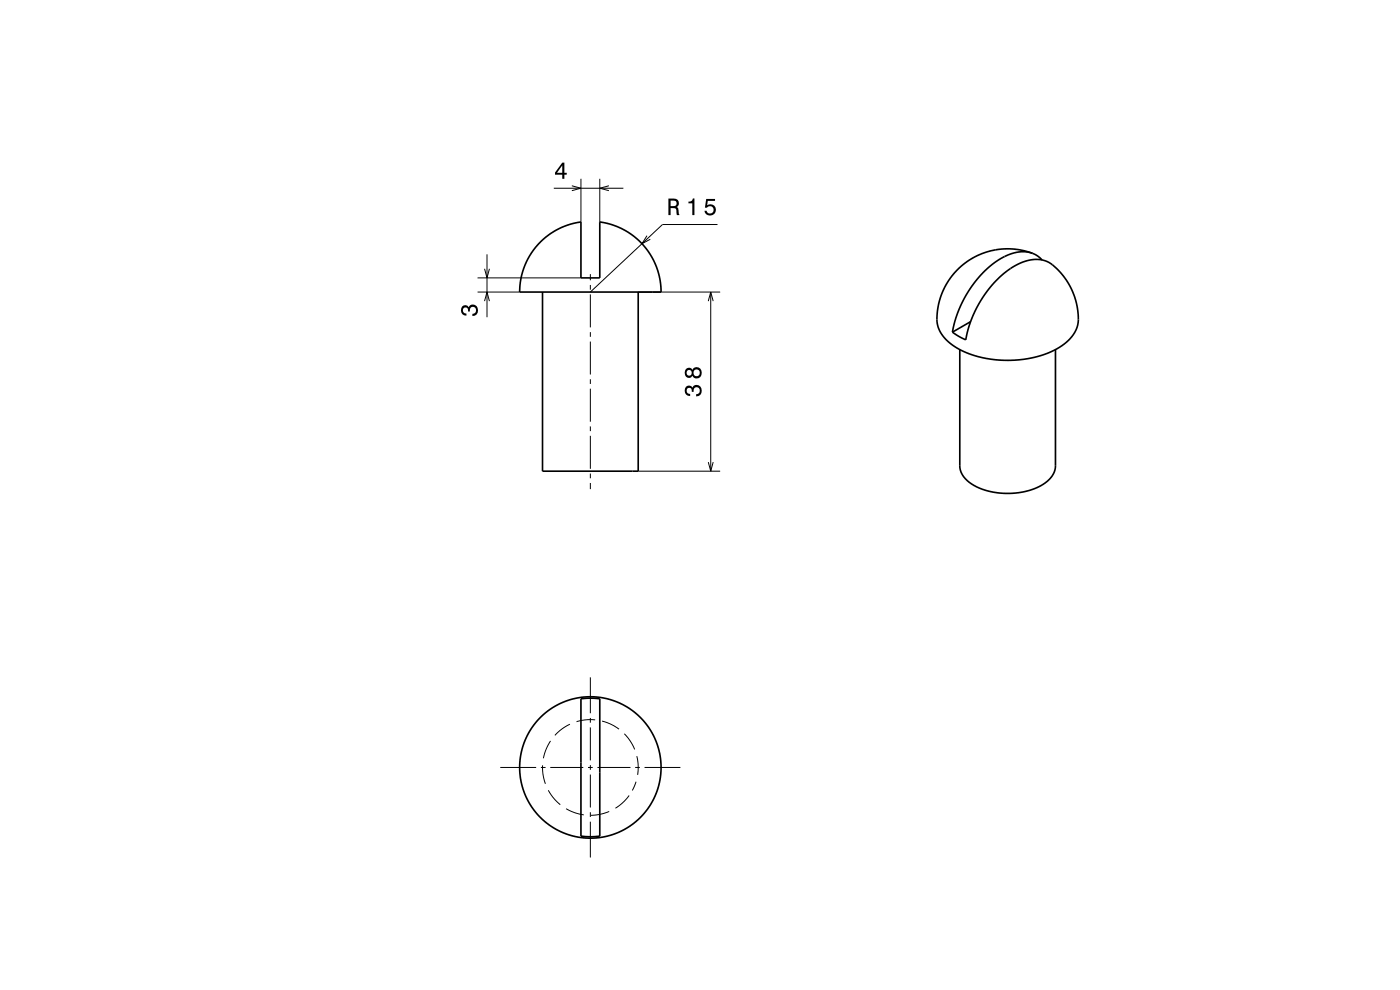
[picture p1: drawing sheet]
<svg xmlns="http://www.w3.org/2000/svg" width="297mm" height="210mm" viewBox="0 0 297 210" stroke-linecap="round" stroke-linejoin="round" font-family="sans-serif">
<g fill="none" stroke="#000" stroke-width=".21">
<path d="M117.5 39.9h14.7M121.3 39.4l1.9 .5-1.9 .5M123.2 37.9v9.2M127.2 37.9v9.2M129.2 39.4l-2 .5 2 .5M101.3 58.9h21.9M102.8 57l.5 1.9 .5-1.9M103.3 54v13.3M125.2 58.2v1.3M137.2 50l-1 1.7 1.8-.9M152.2 47.6h-11.7l-15.3 14.4M101.3 62h8.9"/>
<path d="M102.8 63.9l.5-1.9 .5 1.9M125.2 60.5v1M125.2 62.5v7M125.2 70.4v1.1M125.2 72.4v7M135.4 62h17.4M150.3 63.9l.5-1.9 .5 1.9M150.8 62v37.9M125.2 80.5v.9M125.2 82.5v7M125.2 90.5v1M125.2 92.4v7.1"/>
<path d="M135.4 99.9h17.4M150.3 98l.5 1.9 .5-1.9M125.2 100.4v1.1M125.2 102.5v1.3M116.8 157.2a10.2 10.2 0 0 0-1.5 3.6M120.9 153.6a10.2 10.2 0 0 0-3.2 2.4M125.2 143.7v7.6M125.2 152.3v1M125.2 154.3v7M126.3 152.7a10.2 10.2 0 0 0-4 .4M127.7 153a10.2 10.2 0 0 1 3.6 1.7M132.5 155.7a10.2 10.2 0 0 1 2.1 3.3"/>
<path d="M106.1 162.8h7.6M114.7 162.8h1M115.1 162.3a10.2 10.2 0 0 0 .6 4M116.3 167.6a10 10 0 0 0 2.6 3.1M116.7 162.8h7M120.1 171.5a10.1 10.1 0 0 0 3.7 1.4M124.7 162.8h1M125.2 162.3v1M125.2 164.3v7M125.2 172.3v1M125.2 174.3v7.6M126.7 162.8h7"/>
<path d="M129.2 172.1a10.1 10.1 0 0 1-3.9 .8M133.5 168.7a10.1 10.1 0 0 1-2.9 2.7M134.7 162.8h1M134.9 165.8l-.8 1.9M135.1 160.4a10.2 10.2 0 0 1 .2 4M136.7 162.8h7.6"/>
</g>
<g fill="none" stroke="#000" stroke-width=".35">
<path d="M114.7 51.3l1.7-1.4 2.1-1.3 2.3-1 2.4-.5v11.8h4v-11.8l1.8 .3 2.1 .8 2 1 1.9 1.3 1.4 1.4 1.5 2 1.1 2 .6 1.9 .5 1.9 .1 2.3h-30l.3-3.1 .9-2.8 1.4-2.5zM219 53.7l-1.9-.5-1.9-.4h-1.8l-2 .2-2.1 .5-1.6 .6-1.6 .8-1.6 1.1-1.5 1.3-1.3 1.6-1.1 1.6-.8 1.9-.7 2.1-.3 2.2v1.7l.4 1.4 .7 1.2 .9 1.2 1.3 1 1.6 1 2 .9 1.7 .5 4.3 .8 4.5-.1 4.3-.8 1.9-.6 1.7-.9 1.5-.9 1.1-1 1.4-1.8 .6-2-.1-3-.8-2.9-1.5-2.9-2.1-2.5-1.9-1.4-.9-.4-1.2-.2-2.3 .3-2.5 1-2.4 1.7-2.3 2.2-2.1 2.8-1.6 2.8-1.3 3.1-.8 3.2-2.8-1.6M219 53.7l-1-.2-1.2-.1-2.3 .5-2.8 1.3-2.8 2.2-2.3 2.8-2.2 3.3-1.4 3.4-.9 3.6M219 53.7l1.1 .6 1 .8M115.1 62v37.9h20.3v-37.9M203.6 74.2v24.6a5.7 5.7 0 0 0 4.1 4.7l3.2 .9 3.7 .2 3.6-.5 1.7-.6 1.3-.7a4.9 4.9 0 0 0 2.7-4v-24.6M205.9 68.2l-3.8 2.3M123.2 148.2l2-.1 2 .1v29.2l-1.7 .1-2.3-.1z"/>
<circle cx="125.2" cy="162.8" r="15"/>
</g>
<g fill="#000">
<path d="M119.3 34.5l-1.6 2.1v.5h1.6v.8h.4v-.8h.5v-.4h-.5v-2.2zM119.3 35.1v1.6h-1.1z" fill-rule="evenodd"/>
<path d="M141.8 42.1v3.5h.5v-1.5a.85 .85 0 0 1 1.2 .6l.1 .9h.5l-.2-1.5-.3-.2a.97 .97 0 0 0 .4-1.1 .97 .97 0 0 0-1-.7zM142.3 42.6a1.08 1.08 0 0 1 1.2 .3 .6 .6 0 0 1-.1 .6 .6 .6 0 0 1-.6 .2h-.5z" fill-rule="evenodd"/>
<path d="M146 42.8v.3h.9v2.5h.4v-3.5h-.3a.77 .77 0 0 1-1 .7zM149.8 42.2l-.3 1.9h.4a.79 .79 0 0 1 1.2-.2 .79 .79 0 0 1 .1 1.1 .79 .79 0 0 1-1.2 0l-.1-.3h-.5a1.21 1.21 0 0 0 1.5 1.1 1.21 1.21 0 0 0 .9-1.7 1.21 1.21 0 0 0-1.8-.5l.2-1h1.5v-.4z" fill-rule="evenodd"/>
<path d="M98 65a.86 .86 0 0 1 1.4 .2 1.06 1.06 0 0 1 1.3-.6 1.06 1.06 0 0 1 .7 1.3 1.1 1.1 0 0 1-1.2 1.1v-.4a.71 .71 0 0 0 .8-1 .71 .71 0 0 0-1.3-.1v.6h-.4a.61 .61 0 0 0-.3-.8 .61 .61 0 0 0-.8 .2 .61 .61 0 0 0 .2 .8l.5 .2v.5a1.15 1.15 0 0 1-1.1-.7 1.15 1.15 0 0 1 .2-1.3z" fill-rule="evenodd"/>
<path d="M145.5 82.1a1.17 1.17 0 0 0-.2 1.2 1.17 1.17 0 0 0 1.1 .7v-.4a.62 .62 0 0 1-.8-.4 .62 .62 0 0 1 .3-.8 .62 .62 0 0 1 .8 .2l.1 .5h.4a.72 .72 0 0 1 .4-.9 .72 .72 0 0 1 .9 .5 .72 .72 0 0 1-.5 .9h-.3v.5a1.18 1.18 0 0 0 1.2-1.5 1.18 1.18 0 0 0-1.9-.6l-.1 .2a.86 .86 0 0 0-1.4-.1zM145.5 78.3a1.05 1.05 0 0 0-.2 1.3 1.05 1.05 0 0 0 1.3 .5l.3-.4a1.11 1.11 0 0 0 1.5 .4 1.11 1.11 0 0 0 .4-1.5 1.03 1.03 0 0 0-.9-.7 1.03 1.03 0 0 0-1 .6l-.1-.2a.84 .84 0 0 0-1.3 0zM147.1 79.1a.71 .71 0 0 1 1.4 0 .71 .71 0 0 1-1.4 0zM145.6 79.1a.6 .6 0 0 1 1.2 0 .6 .6 0 0 1-1.2 0z" fill-rule="evenodd"/>
</g>
</svg>
